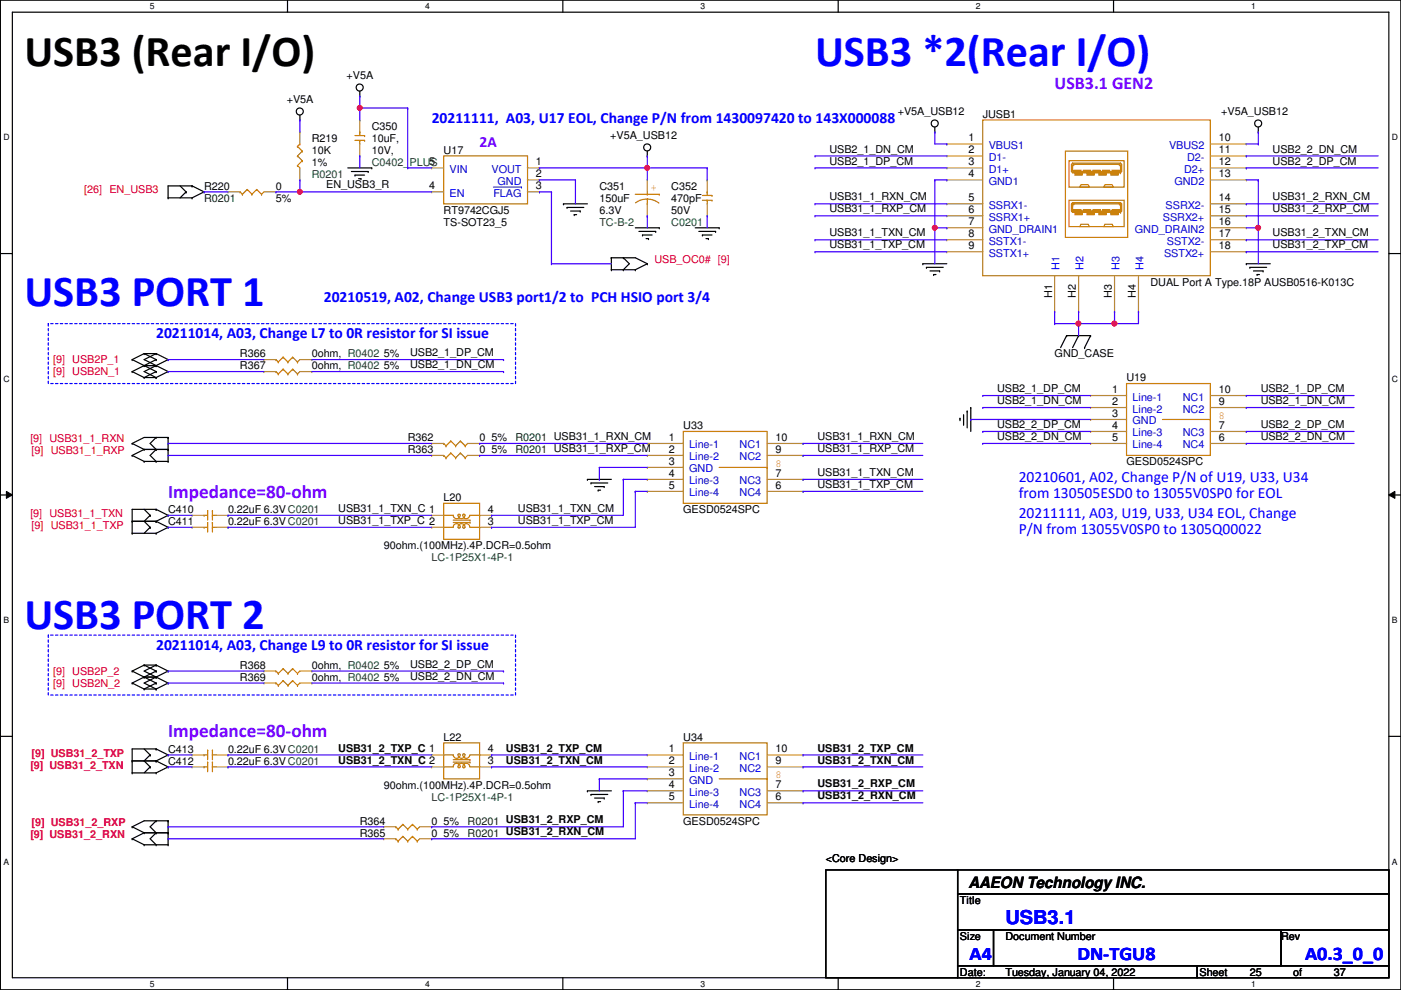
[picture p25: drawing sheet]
<svg xmlns="http://www.w3.org/2000/svg" width="297mm" height="210mm" viewBox="0 0 297 210" stroke-linecap="round" stroke-linejoin="round" font-family="sans-serif">
<defs><g id="words">
<text font-size="9.4" x="5.2" y="14.1">USB3 (Rear I/O)</text>
<g font-size="9.4" fill="#00f">
<text x="172.8" y="14.1">USB3 *2(Rear I/O)</text>
<text x="5.2" y="64.9">USB3 PORT 1</text>
<text x="5.2" y="133.4">USB3 PORT 2</text>
</g>
<g font-size="4.1" fill="#8000ff">
<text x="35.6" y="105.5">Impedance=80-ohm</text>
<text x="35.6" y="156.3">Impedance=80-ohm</text>
</g>
<g font-size="4.1" fill="#00f">
<text x="213.2" y="195.8">USB3.1</text>
<text x="205.6" y="203.5">A4</text>
<text x="228.4" y="203.5">DN-TGU8</text>
<text x="276.7" y="203.5">A0.3_0_0</text>
</g>
<text font-size="3.8" fill="#8000ff" x="223.6" y="18.9">USB3.1 GEN2</text>
<g font-size="3.3" fill="#00f">
<text x="91.5" y="26">20211111, A03, U17 EOL, Change P/N from 1430097420 to 143X000088</text>
<text x="68.7" y="64.1">20210519, A02, Change USB3 port1/2 to PCH HSIO port 3/4</text>
<text x="33.1" y="71.8">20211014, A03, Change L7 to 0R resistor for SI issue</text>
<text x="216" y="102.2">20210601, A02, Change P/N of U19, U33, U34</text>
<text x="216" y="105.5">from 130505ESD0 to 13055V0SP0 for EOL</text>
<text x="216" y="109.9">20211111, A03, U19, U33, U34 EOL, Change</text>
<text x="216" y="113.2">P/N from 13055V0SP0 to 1305Q00022</text>
<text x="33.1" y="137.8">20211014, A03, Change L9 to 0R resistor for SI issue</text>
</g>
<text font-size="3.3" fill="#8000ff" x="101.7" y="31.1">2A</text>
<text font-size="3.3" x="205.3" y="188.3">AAEON Technology INC.</text>
<g font-size="2.3">
<text x="73.5" y="16.8">+V5A</text>
<text x="60.8" y="21.9">+V5A</text>
<text x="78.8" y="27.5">C350</text>
<text x="129.4" y="29.5">+V5A_USB12</text>
<text x="190.3" y="24.5">+V5A_USB12</text>
<text x="205.3" y="30">1</text>
<text x="208.4" y="25">JUSB1</text>
<text x="258.4" y="30">10</text>
<text x="258.9" y="24.5">+V5A_USB12</text>
<text x="66.1" y="30.1">R219</text>
<text x="66.1" y="32.6">10K</text>
<text x="66.1" y="35.1">1%</text>
<text x="78.8" y="30.1">10uF,</text>
<text x="78.8" y="32.6">10V,</text>
<text x="91" y="35.1">5</text>
<text x="94.1" y="32.6">U17</text>
<text x="113.6" y="35.1">1</text>
<text x="175.8" y="34.9">USB2_1_DP_CM</text>
<text x="175.8" y="32.3">USB2_1_DN_CM</text>
<text x="205.3" y="32.5">2</text>
<text x="205.3" y="35.1">3</text>
<text x="258.4" y="32.5">11</text>
<text x="258.4" y="35.1">12</text>
<text x="269.8" y="32.3">USB2_2_DN_CM</text>
<text x="269.8" y="34.9">USB2_2_DP_CM</text>
<text x="43.3" y="40.2">R220</text>
<text x="58.5" y="40.2">0</text>
<text x="69.2" y="40">EN_USB3_R</text>
<text x="91" y="40.1">4</text>
<text x="113.6" y="40.1">3</text>
<text x="113.6" y="37.6">2</text>
<text x="127.1" y="40.2">C351</text>
<text x="142.3" y="40.2">C352</text>
<text x="205.3" y="37.6">4</text>
<text x="258.4" y="37.6">13</text>
<text x="58.5" y="42.8">5%</text>
<text x="94.1" y="45.3">RT9742CGJ5</text>
<text x="94.1" y="47.8">TS-SOT23_5</text>
<text x="127.1" y="42.8">150uF</text>
<text x="127.1" y="45.3">6.3V</text>
<text x="142.3" y="42.8">470pF</text>
<text x="142.3" y="45.3">50V</text>
<text x="175.8" y="42.5">USB31_1_RXN_CM</text>
<text x="175.8" y="45">USB31_1_RXP_CM</text>
<text x="205.3" y="42.7">5</text>
<text x="205.3" y="45.2">6</text>
<text x="205.3" y="47.8">7</text>
<text x="258.4" y="42.7">14</text>
<text x="258.4" y="45.2">15</text>
<text x="258.4" y="47.8">16</text>
<text x="269.8" y="42.5">USB31_2_RXN_CM</text>
<text x="269.8" y="45">USB31_2_RXP_CM</text>
<text x="175.8" y="50.1">USB31_1_TXN_CM</text>
<text x="175.8" y="52.7">USB31_1_TXP_CM</text>
<text x="205.3" y="50.3">8</text>
<text x="205.3" y="52.8">9</text>
<text x="258.4" y="50.3">17</text>
<text x="258.4" y="52.8">18</text>
<text x="269.8" y="50.1">USB31_2_TXN_CM</text>
<text x="269.8" y="52.7">USB31_2_TXP_CM</text>
<text x="223.1" y="63.2" transform="rotate(-90 223.1 63.2)">H1</text>
<text x="228.1" y="63.2" transform="rotate(-90 228.1 63.2)">H2</text>
<text x="235.8" y="63.2" transform="rotate(-90 235.8 63.2)">H3</text>
<text x="240.8" y="63.2" transform="rotate(-90 240.8 63.2)">H4</text>
<text x="243.9" y="60.5">DUAL Port A Type.18P AUSB0516-K013C</text>
<text x="50.9" y="75.8">R366</text>
<text x="66.1" y="75.8">0ohm, R0402</text>
<text x="81.4" y="75.8">5%</text>
<text x="86.9" y="75.5">USB2_1_DP_CM</text>
<text x="223.6" y="75.8">GND_CASE</text>
<text x="50.9" y="78.3">R367</text>
<text x="66.1" y="78.3">0ohm, R0402</text>
<text x="81.4" y="78.3">5%</text>
<text x="86.9" y="78.1">USB2_1_DN_CM</text>
<text x="211.4" y="83.1">USB2_1_DP_CM</text>
<text x="235.8" y="83.3">1</text>
<text x="238.8" y="80.9">U19</text>
<text x="258.4" y="83.3">10</text>
<text x="267.3" y="83.1">USB2_1_DP_CM</text>
<text x="211.4" y="85.7">USB2_1_DN_CM</text>
<text x="235.8" y="85.9">2</text>
<text x="235.8" y="88.4">3</text>
<text x="258.4" y="85.9">9</text>
<text x="267.3" y="85.7">USB2_1_DN_CM</text>
<text x="86.4" y="93.6">R362</text>
<text x="101.7" y="93.6">0</text>
<text x="104.2" y="93.6">5%</text>
<text x="141.8" y="93.5">1</text>
<text x="144.9" y="91">U33</text>
<text x="164.4" y="93.5">10</text>
<text x="173.3" y="95.8">USB31_1_RXP_CM</text>
<text x="173.3" y="93.3">USB31_1_RXN_CM</text>
<text x="211.4" y="93.3">USB2_2_DN_CM</text>
<text x="211.4" y="90.8">USB2_2_DP_CM</text>
<text x="235.8" y="90.9">4</text>
<text x="235.8" y="93.5">5</text>
<text x="258.4" y="90.9">7</text>
<text x="258.4" y="93.5">6</text>
<text x="267.3" y="93.3">USB2_2_DN_CM</text>
<text x="267.3" y="90.8">USB2_2_DP_CM</text>
<text x="86.4" y="96.1">R363</text>
<text x="101.7" y="96.1">0</text>
<text x="104.2" y="96.1">5%</text>
<text x="141.8" y="96">2</text>
<text x="141.8" y="98.6">3</text>
<text x="141.8" y="101.1">4</text>
<text x="164.4" y="96">9</text>
<text x="164.4" y="101.1">7</text>
<text x="173.3" y="100.9">USB31_1_TXN_CM</text>
<text x="238.8" y="98.6">GESD0524SPC</text>
<text x="94.1" y="106.3">L20</text>
<text x="141.8" y="103.6">5</text>
<text x="164.4" y="103.6">6</text>
<text x="173.3" y="103.5">USB31_1_TXP_CM</text>
<text x="35.6" y="111.3">C411</text>
<text x="35.6" y="108.8">C410</text>
<text x="48.3" y="111.3">0.22uF 6.3VC0201</text>
<text x="48.3" y="108.8">0.22uF 6.3VC0201</text>
<text x="71.7" y="108.5">USB31_1_TXN_C 1</text>
<text x="71.7" y="111.1">USB31_1_TXP_C 2</text>
<text x="103.5" y="108.7">4</text>
<text x="103.5" y="111.3">3</text>
<text x="109.8" y="108.5">USB31_1_TXN_CM</text>
<text x="109.8" y="111.1">USB31_1_TXP_CM</text>
<text x="144.9" y="108.8">GESD0524SPC</text>
<text x="81.4" y="116.4">90ohm.(100MHz).4P.DCR=0.5ohm</text>
<text x="50.9" y="141.8">R368</text>
<text x="66.1" y="141.8">0ohm, R0402</text>
<text x="81.4" y="141.8">5%</text>
<text x="86.9" y="141.6">USB2_2_DP_CM</text>
<text x="50.9" y="144.4">R369</text>
<text x="66.1" y="144.4">0ohm, R0402</text>
<text x="81.4" y="144.4">5%</text>
<text x="86.9" y="144.1">USB2_2_DN_CM</text>
<text x="35.6" y="159.6">C413</text>
<text x="48.3" y="159.6">0.22uF 6.3VC0201</text>
<text x="71.7" y="161.9">USB31_2_TXN_C 2</text>
<text x="71.7" y="159.3">USB31_2_TXP_C 1</text>
<text x="94.1" y="157.1">L22</text>
<text x="103.5" y="159.5">4</text>
<text x="107.3" y="161.9">USB31_2_TXN_CM</text>
<text x="107.3" y="159.3">USB31_2_TXP_CM</text>
<text x="141.8" y="159.5">1</text>
<text x="144.9" y="157.1">U34</text>
<text x="164.4" y="159.5">10</text>
<text x="173.3" y="161.9">USB31_2_TXN_CM</text>
<text x="173.3" y="159.3">USB31_2_TXP_CM</text>
<text x="35.6" y="162.1">C412</text>
<text x="48.3" y="162.1">0.22uF 6.3VC0201</text>
<text x="81.4" y="167.2">90ohm.(100MHz).4P.DCR=0.5ohm</text>
<text x="103.5" y="162.1">3</text>
<text x="141.8" y="162.1">2</text>
<text x="141.8" y="164.6">3</text>
<text x="141.8" y="167.1">4</text>
<text x="164.4" y="162.1">9</text>
<text x="164.4" y="167.1">7</text>
<text x="173.3" y="167">USB31_2_RXP_CM</text>
<text x="141.8" y="169.7">5</text>
<text x="164.4" y="169.7">6</text>
<text x="173.3" y="169.5">USB31_2_RXN_CM</text>
<text x="76.3" y="174.8">R364</text>
<text x="76.3" y="177.4">R365</text>
<text x="91.5" y="174.8">0</text>
<text x="91.5" y="177.4">0</text>
<text x="94.1" y="174.8">5%</text>
<text x="94.1" y="177.4">5%</text>
<text x="144.9" y="174.8">GESD0524SPC</text>
<text x="175.1" y="182.7">&lt;Core Design&gt;</text>
<text x="203.5" y="191.6">Title</text>
<text x="203.5" y="199.2">Size</text>
<text x="213.2" y="199.2">Document Number</text>
<text x="271.6" y="199.2">Rev</text>
<text x="203.5" y="206.8">Date:</text>
<text x="213.2" y="206.8">Tuesday, January 04, 2022</text>
<text x="254.3" y="206.8">Sheet</text>
<text x="265" y="206.8">25</text>
<text x="274.1" y="206.8">of</text>
<text x="282.8" y="206.8">37</text>
</g>
<g font-size="2.3" fill="#008000">
<text x="78.8" y="35.1">C0402_PLUS</text>
<text x="66.1" y="37.7">R0201</text>
<text x="127.1" y="47.8">TC-B-2</text>
<text x="142.3" y="47.8">C0201</text>
<text x="91.5" y="119">LC-1P25X1-4P-1</text>
<text x="91.5" y="169.8">LC-1P25X1-4P-1</text>
</g>
<g font-size="2.3" fill="#00c">
<text x="209.6" y="31.6">VBUS1</text>
<text x="209.6" y="34.1">D1-</text>
<text x="247.9" y="31.6">VBUS2</text>
<text x="251.7" y="34.1">D2-</text>
<text x="95.3" y="41.7">EN</text>
<text x="95.3" y="36.7">VIN</text>
<text x="104.2" y="36.7">VOUT</text>
<text x="104.6" y="41.7">FLAG</text>
<text x="105.5" y="39.2">GND</text>
<text x="209.6" y="36.7">D1+</text>
<text x="209.6" y="39.2">GND1</text>
<text x="249" y="39.2">GND2</text>
<text x="251.1" y="36.7">D2+</text>
<text x="209.6" y="44.3">SSRX1-</text>
<text x="209.6" y="46.8">SSRX1+</text>
<text x="246.5" y="46.8">SSRX2+</text>
<text x="247.1" y="44.3">SSRX2-</text>
<text x="209.6" y="49.4">GND_DRAIN1</text>
<text x="209.6" y="51.9">SSTX1-</text>
<text x="240.6" y="49.4">GND_DRAIN2</text>
<text x="247.4" y="51.9">SSTX2-</text>
<text x="209.6" y="54.4">SSTX1+</text>
<text x="224.7" y="57.2" transform="rotate(-90 224.7 57.2)">H1</text>
<text x="229.7" y="57.2" transform="rotate(-90 229.7 57.2)">H2</text>
<text x="237.4" y="57.2" transform="rotate(-90 237.4 57.2)">H3</text>
<text x="242.4" y="57.2" transform="rotate(-90 242.4 57.2)">H4</text>
<text x="246.8" y="54.4">SSTX2+</text>
<text x="240.1" y="84.9">Line-1</text>
<text x="240.1" y="87.5">Line-2</text>
<text x="250.8" y="87.5">NC2</text>
<text x="250.8" y="84.9">NC1</text>
<text x="146.1" y="95.1">Line-1</text>
<text x="156.8" y="95.1">NC1</text>
<text x="240.1" y="90">GND</text>
<text x="240.1" y="92.5">Line-3</text>
<text x="240.1" y="95.1">Line-4</text>
<text x="250.8" y="92.5">NC3</text>
<text x="250.8" y="95.1">NC4</text>
<text x="146.1" y="97.6">Line-2</text>
<text x="146.1" y="100.2">GND</text>
<text x="156.8" y="97.6">NC2</text>
<text x="146.1" y="102.7">Line-3</text>
<text x="146.1" y="105.2">Line-4</text>
<text x="156.8" y="102.7">NC3</text>
<text x="156.8" y="105.2">NC4</text>
<text x="146.1" y="161.1">Line-1</text>
<text x="156.8" y="161.1">NC1</text>
<text x="146.1" y="163.7">Line-2</text>
<text x="146.1" y="166.2">GND</text>
<text x="156.8" y="163.7">NC2</text>
<text x="146.1" y="168.7">Line-3</text>
<text x="146.1" y="171.3">Line-4</text>
<text x="156.8" y="168.7">NC3</text>
<text x="156.8" y="171.3">NC4</text>
</g>
<g font-size="2.3" fill="#f00">
<text x="17.9" y="41">[26] EN_USB3</text>
<text x="138.8" y="55.7">USB_OC0# [9]</text>
<text x="11.3" y="77">[9] USB2P_1</text>
<text x="11.3" y="79.6">[9] USB2N_1</text>
<text x="6.4" y="93.8">[9] USB31_1_RXN</text>
<text x="6.7" y="96.4">[9] USB31_1_RXP</text>
<text x="6.4" y="109.6">[9] USB31_1_TXN</text>
<text x="6.7" y="112.1">[9] USB31_1_TXP</text>
<text x="11.3" y="143.1">[9] USB2P_2</text>
<text x="11.3" y="145.6">[9] USB2N_2</text>
<text x="6.7" y="160.4">[9] USB31_2_TXP</text>
<text x="6.4" y="162.9">[9] USB31_2_TXN</text>
<text x="6.4" y="177.7">[9] USB31_2_RXN</text>
<text x="6.7" y="175.1">[9] USB31_2_RXP</text>
</g>
<g font-size="2.3" fill="#cc8006">
<text x="138" y="40.5">+</text>
<text x="258.4" y="88.8">8</text>
<text x="164.4" y="98.9">8</text>
<text x="164.4" y="165">8</text>
</g>
<g font-size="2.3" fill="#004000">
<text x="43.3" y="42.8">R0201</text>
<text x="109.3" y="93.6">R0201 USB31_1_RXN_CM</text>
<text x="109.3" y="96.1">R0201 USB31_1_RXP_CM</text>
<text x="99.1" y="174.8">R0201 USB31_2_RXP_CM</text>
<text x="99.1" y="177.4">R0201 USB31_2_RXN_CM</text>
</g>
<g font-size="1.8">
<text x="31.8" y="1.9">5</text>
<text x="90.1" y="1.9">4</text>
<text x="148.5" y="1.9">3</text>
<text x="206.9" y="1.9">2</text>
<text x="265.3" y="1.9">1</text>
<text x=".7" y="29.8">D</text>
<text x="295.1" y="29.8">D</text>
<text x=".7" y="80.9">C</text>
<text x="295.1" y="80.9">C</text>
<text x=".7" y="132.1">B</text>
<text x="295.1" y="132.1">B</text>
<text x=".7" y="183.3">A</text>
<text x="295.1" y="183.3">A</text>
<text x="31.8" y="209.2">5</text>
<text x="90.1" y="209.2">4</text>
<text x="148.5" y="209.2">3</text>
<text x="206.9" y="209.2">2</text>
<text x="265.3" y="209.2">1</text>
</g>
</g></defs>
<path d="M.1 0h296.9v209.8h-296.9zM2.6 2.6h291.9v204.7h-291.9z" fill="none" stroke="#000" stroke-width=".25"/>
<g fill="#fff">
<path d="M31.8 .3h1v2h-1z"/>
<path d="M31.8 207.6h1v1.9h-1z"/>
</g>
<path d="M61 0v2.6M61 207.3v2.5" fill="none" stroke="#000" stroke-width=".25"/>
<g fill="#fff">
<path d="M90.1 .3h1v2h-1z"/>
<path d="M90.1 207.6h1v1.9h-1z"/>
</g>
<path d="M119.3 0v2.6M119.3 207.3v2.5" fill="none" stroke="#000" stroke-width=".25"/>
<g fill="#fff">
<path d="M148.5 .3h1v2h-1z"/>
<path d="M148.5 207.6h1v1.9h-1z"/>
</g>
<path d="M177.7 0v2.6M177.7 207.3v2.5" fill="none" stroke="#000" stroke-width=".25"/>
<g fill="#fff">
<path d="M206.9 .3h1v2h-1z"/>
<path d="M206.9 207.6h1v1.9h-1z"/>
</g>
<path d="M236.1 0v2.6M236.1 207.3v2.5" fill="none" stroke="#000" stroke-width=".25"/>
<g fill="#fff">
<path d="M265.3 .3h.9v2h-.9z"/>
<path d="M265.3 207.6h.9v1.9h-.9z"/>
<path d="M.7 28.2h1.3v1.9h-1.3z"/>
<path d="M295.1 28.2h1.3v1.9h-1.3z"/>
<path d="M.7 79.3h1.3v2h-1.3z"/>
<path d="M295.1 79.3h1.3v2h-1.3z"/>
</g>
<path d="M.1 53.8h2.5M294.5 53.8h2.5" fill="none" stroke="#000" stroke-width=".25"/>
<g fill="#fff">
<path d="M.7 130.5h1.2v2h-1.2z"/>
<path d="M295.1 130.5h1.2v2h-1.2z"/>
</g>
<path d="M.1 104.9h2.5M294.5 104.9h2.5" fill="none" stroke="#000" stroke-width=".25"/>
<path d="M1.4 104.2l1.2 .7-1.2 .8zM294.5 104.9l1.2-.7v1.5z" fill="#000"/>
<path d="M1.4 104.2l1.2 .7-1.2 .8zM294.5 104.9l1.2-.7v1.5z" fill="none" stroke="#000" stroke-width=".21"/>
<g fill="#fff">
<path d="M.7 181.7h1.2v2h-1.2z"/>
<path d="M295.1 181.7h1.2v2h-1.2z"/>
</g>
<g fill="none" stroke="#000" stroke-width=".25">
<path d="M76.3 19.3v1.1M38.2 39.4l1.3 1.3M40.7 39.4h.1M40.7 39.4h-5.1v2.6M40.7 39.4l2.6 1.3M63.6 25.4h.1M63.6 24.4v1M73.7 35.6h5.1M74.5 36.4h3.6M75.3 37.1h.1M75.3 37.1h2M76 37.9h.5"/>
<path d="M76.3 20.4h.1M76.5 37.9h.1M78.1 36.4h.1M78.8 35.6h.1M137.2 33.1h.1M137.2 32v1.1M198.2 28h.1M198.2 27v1M266.8 28h.1M266.8 27v1M35.6 42h.1M35.6 42h5.1"/>
<path d="M39.5 40.7h.1M39.5 40.7l-1.3 1.3M40.7 42h.1M43.3 40.7h.1M43.3 40.7l-2.6 1.3M119.5 43.2h.1M119.5 43.2h5M120.2 44h.1M120.2 44h3.6M121 44.7h2M121.7 45.5h.1M121.7 45.5h.6"/>
<path d="M123 44.7h.1M129.6 54.7h.1M129.6 57.2h.1M129.6 54.7h5.1l2.5 1.2M129.6 57.2h5.1M129.6 54.7v2.5M132.2 54.7h.1M132.2 57.2h.1M132.2 54.7l1.2 1.2-1.2 1.3M134.7 57.2h.1M134.7 48.3h5.1M135.5 49.1h3.5"/>
<path d="M136.2 49.8h.1M136.2 49.8h2.1M137 50.6h.5M137.2 55.9h.1M137.2 55.9l-2.5 1.3M137.5 50.6h.1M139 49.1h.1M139.8 48.3h.1M147.4 48.3h5.1M148.2 49.1h3.5M148.9 49.8h.1M148.9 49.8h2.1"/>
<path d="M149.7 50.6h.5M150.2 50.6h.1M151.7 49.1h.1M152.5 48.3h.1M195.7 55.9h.1M195.7 55.9h5M196.4 56.7h.1M196.4 56.7h3.6M197.2 57.4h2M197.9 58.2h.1M197.9 58.2h.6M199.2 57.4h.1"/>
<path d="M264.2 55.9h.1M264.2 55.9h5.1M265 56.7h.1M265 56.7h3.6M265.8 57.4h2M266.5 58.2h.1M266.5 58.2h.5M267.8 57.4h.1M28 76.2h.1M28 78.8h.1M28 76.2l5.1 2.6M28 78.8l2.6 1.3"/>
<path d="M30.6 75h.1M30.6 77.5h.1M30.6 75h2.5M30.6 75l-2.6 1.2M30.6 77.5h2.5M30.6 75l2.5 1.2M33.1 77.5h.1M33.1 75h.1M33.1 76.2h.1M33.1 78.8h.1M33.1 75l2.5 1.2M33.1 75l-2.5 1.2 5 2.6"/>
<path d="M33.1 76.2l-5.1 2.6M33.1 78.8l-2.5 1.3M35.6 76.2h.1M35.6 78.8h.1M35.6 76.2l-5 2.6 2.5 1.3M35.6 78.8l-2.5 1.3M226.1 71.2h.1M226.1 71.2l-1.2 2.5M226.1 71.2h5.1M228.7 71.2h.1M228.7 71.2l-1.3 2.5M230 73.7h.1"/>
<path d="M231.2 71.2h.1M231.2 71.2l-1.2 2.5M28 96.6h.1M28 94h.1M28 96.6l2.6 1.2M28 94l2.6 1.3M30.6 97.8h.1M30.6 95.3h.1M30.6 80.1h.1M30.6 95.3l-2.6 1.3M30.6 95.3h5M30.6 97.8h5"/>
<path d="M30.6 80.1h2.5M33.1 95.3h.1M33.1 97.8h.1M33.1 92.8h.1M33.1 80.1h.1M33.1 95.3l-1.3 1.3 1.3 1.2M33.1 92.8l-1.3 1.2 1.3 1.3M35.6 95.3h.1M35.6 97.8h.1M35.6 92.8h.1M35.6 92.8v5M35.6 92.8h-5l-2.6 1.2"/>
<path d="M203.5 88.7h.1M203.5 88.7v.5M204.3 90h.1M204.3 87.9v2.1M205.1 87.2h.1M205.1 87.2v3.5M205.8 86.4h.1M205.8 86.4v5.1M28 113.1h.1M28 110.5h.1M28 110.5h5.1M28 113.1h5.1"/>
<path d="M30.6 108l1.2 1.3M31.8 111.8h.1M31.8 109.3h.1M31.8 111.8l-1.2 1.3M31.8 109.3l-1.2 1.2 1.2 1.3M33.1 110.5h.1M33.1 113.1h.1M33.1 108h.1M33.1 108h-5.1v5.1M33.1 110.5l2.5 1.3M33.1 108l2.5 1.3M35.6 111.8h.1"/>
<path d="M35.6 109.3h.1M35.6 111.8l-2.5 1.3M35.6 109.3l-2.5 1.2M124.5 101.6h.1M124.5 101.6h5.1M125.3 102.4h.1M125.3 102.4h3.6M126.1 103.2h2M126.8 103.9h.1M126.8 103.9h.5M128.1 103.2h.1M.1 156.1h2.5"/>
<path d="M28 144.8h.1M28 142.3h.1M28 144.8l2.6 1.3M28 142.3l5.1 2.5M30.6 143.6h.1M30.6 146.1h.1M30.6 141h.1M30.6 143.6h2.5M30.6 146.1h2.5M30.6 141h2.5M30.6 141l-2.6 1.3M30.6 141l2.5 1.3"/>
<path d="M30.6 158.8l1.2 1.3M33.1 146.1h.1M33.1 143.6h.1M33.1 144.8h.1M33.1 141h.1M33.1 142.3h.1M33.1 158.8h.1M33.1 142.3l-5.1 2.5M33.1 141l-2.5 1.3 5 2.5M33.1 144.8l-2.5 1.3M33.1 141l2.5 1.3M33.1 158.8h-5.1v5.1"/>
<path d="M33.1 158.8l2.5 1.3M35.6 144.8h.1M35.6 142.3h.1M35.6 144.8l-2.5 1.3M35.6 142.3l-5 2.5 2.5 1.3M294.5 156.1h2.5M28 161.3h.1M28 163.9h.1M28 175.3h.1M28 177.8h.1M28 161.3h5.1M28 163.9h5.1"/>
<path d="M28 175.3l2.6 1.3M28 177.8l2.6 1.3M30.6 176.6h.1M30.6 179.1h.1M30.6 176.6h5M30.6 176.6l-2.6 1.2M30.6 179.1h5M31.8 160.1h.1M31.8 162.6h.1M31.8 160.1l-1.2 1.2 1.2 1.3M31.8 162.6l-1.2 1.3M33.1 161.3h.1"/>
<path d="M33.1 163.9h.1M33.1 174h.1M33.1 176.6h.1M33.1 179.1h.1M33.1 161.3l2.5 1.3M33.1 174l-1.3 1.3 1.3 1.3M33.1 176.6l-1.3 1.2 1.3 1.3M35.6 160.1h.1M35.6 162.6h.1M35.6 174h.1M35.6 176.6h.1M35.6 179.1h.1"/>
<path d="M35.6 174v5.1M35.6 160.1l-2.5 1.2M35.6 162.6l-2.5 1.3M35.6 174h-5l-2.6 1.3M124.5 167.7h.1M124.5 167.7h5.1M125.3 168.4h.1M125.3 168.4h3.6M126.1 169.2h2M126.8 170h.1M126.8 170h.5M128.1 169.2h.1"/>
<path d="M175.1 184.4h27.9v22.9h-27.9zM203 184.4h91.5v5.1h-91.5zM203 189.5h91.5v7.6h-91.5zM203 197.1h7.6v7.7h-7.6zM210.6 197.1h61v7.7h-61zM271.6 197.1h22.9v7.7h-22.9zM203 204.8h50.8v2.5h-50.8zM253.8 204.8h40.7v2.5h-40.7z"/>
<circle cx="76.3" cy="18.6" r=".75"/>
<circle cx="63.6" cy="23.6" r=".75"/>
<circle cx="137.2" cy="31.3" r=".75"/>
<circle cx="198.2" cy="26.2" r=".75"/>
<circle cx="266.8" cy="26.2" r=".75"/>
</g>
<path d="M10.2 68.6h99.1v12.7h-99.1zM10.2 134.7h99.1v12.7h-99.1z" fill="none" stroke="#00f" stroke-width=".25" stroke-dasharray=".5 .5"/>
<g fill="none" stroke="#cc8006" stroke-width=".25">
<path d="M63.1 31h.1M63.1 35.1h.1M63.1 33.1h.1M63.1 31l1 1M63.1 35.1l.5 .5M63.1 33.1l1 1M63.6 30.5h.1M63.6 30.5l-.5 .5M64.1 34.1h.1M64.1 32h.1M64.1 34.1l-1 1M64.1 32l-1 1.1"/>
<path d="M75.3 28.7h2M75.3 29.8h2M76.3 28h.1M76.3 29.8h.1M76.3 28v.7M76.3 29.8v.7M77.3 28.7h.1M77.3 29.8h.1M94.1 33.1h17.7v10.1h-17.7zM134.7 41.2h5.1M137.2 43.2h.1M137.2 41.2h.1"/>
<path d="M137.2 42.2l-1.5 .3-1 .5M137.2 42.2l1.1 .1 1.4 .8M137.2 40.7v.5M137.2 42.2v1M139.8 41.2h.1M148.9 41.4h2.1M148.9 42.5h2.1M149.9 40.7h.1M149.9 42.5h.1M149.9 40.7v.7M149.9 42.5v.7M151 41.4h.1"/>
<path d="M151 42.5h.1M58.5 76.2h.1M58.5 76.2l.5 .6M59 76.8h.1M60 75.7h.1M60 75.7l-1 1.1M60 75.7l1 1.1M61 76.8h.1M62.1 75.7h.1M62.1 75.7l1 1.1M62.1 75.7l-1.1 1.1M63.1 76.8h.1"/>
<path d="M63.6 76.2l-.5 .6M94.1 94h.1M94.1 94l.5 .5M94.6 94.5h.1M95.6 93.5h.1M95.6 93.5l-1 1M95.6 93.5l1 1M96.6 94.5h.1M97.6 93.5h.1M97.6 93.5l1 1M97.6 93.5l-1 1M98.6 94.5h.1"/>
<path d="M99.1 94l-.5 .5M144.9 91.5h17.7v15.2h-17.7zM152.5 99.1h10.1M162.6 99.1h.1M238.8 81.3h17.8v15.3h-17.8zM246.5 88.9h10.1M256.6 88.9h.1M43.3 111.8h.1M43.3 109.3h.1M43.3 109.3h.7M43.3 111.8h.7M44 110.8h.1"/>
<path d="M44 108.2h.1M44 108.2v2.1M44 110.8v2M45 110.8h.1M45 111.8h.1M45 108.2h.1M45 109.3h.1M45 108.2v2.1M45 110.8v2M45 109.3h.8M45 111.8h.8M94.1 106.7h7.6v7.6h-7.6z"/>
<path d="M94.1 109.3h.1M94.1 111.8h.1M94.1 109.3h2a.72 .72 0 0 0 .8 .7 .72 .72 0 0 0 .6-.9h-.3a.7 .7 0 0 0 .6 .9 .7 .7 0 0 0 .7-.9h-.3a.73 .73 0 0 0 .6 .9 .73 .73 0 0 0 .8-.7M94.1 111.8h2a.74 .74 0 0 1 .7-.8 .74 .74 0 0 1 .8 .8M96.1 110.8h3.5M96.1 110.3h3.5M97.6 111.8l-.3 .2-.1-.1a.73 .73 0 0 1 .6-.9 .73 .73 0 0 1 .8 .8M98.6 111.8l-.3 .2-.1-.1a.73 .73 0 0 1 .6-.9 .73 .73 0 0 1 .8 .8M99.6 110.8h.1M99.6 110.3h.1M99.6 109.3h2.1M99.6 111.8h2.1"/>
<path d="M101.7 111.8h.1M101.7 109.3h.1M44 159h.1M44 159v2.1M45 159h.1M45 159v2.1M58.5 142.3h.1M58.5 144.8h.1M58.5 142.3l.5 .5M58.5 144.8l.5 .5M59 142.8h.1M59 145.3h.1"/>
<path d="M60 141.8h.1M60 144.3h.1M60 141.8l-1 1M60 141.8l1 1M60 144.3l-1 1M60 144.3l1 1M61 142.8h.1M61 145.3h.1M62.1 141.8h.1M62.1 144.3h.1M62.1 141.8l1 1M62.1 141.8l-1.1 1"/>
<path d="M62.1 144.3l1 1M62.1 144.3l-1.1 1M63.1 142.8h.1M63.1 145.3h.1M63.6 142.3l-.5 .5M63.6 144.8l-.5 .5M94.1 157.5h7.6v7.6h-7.6zM144.9 157.5h17.7v15.3h-17.7zM43.3 162.6h.1M43.3 160.1h.1M43.3 160.1h.7M43.3 162.6h.7"/>
<path d="M44 161.6h.1M44 161.6v2M45 161.6h.1M45 162.6h.1M45 160.1h.1M45 160.1h.8M45 162.6h.8M45 161.6v2M83.9 175.3h.1M83.9 175.3l.5 .5M84.4 175.8h.1M85.4 174.8h.1"/>
<path d="M85.4 174.8l-1 1M85.4 174.8l1 1M86.4 175.8h.1M87.5 174.8h.1M87.5 174.8l1 1M87.5 174.8l-1.1 1M88.5 175.8h.1M89 175.3l-.5 .5M94.1 160.1h.1M94.1 162.6h.1M94.1 162.6h2a.74 .74 0 0 1 .7-.8 .74 .74 0 0 1 .8 .8M94.1 160.1h2a.74 .74 0 0 0 .7 .7 .74 .74 0 0 0 .8-.7"/>
<path d="M96.1 161.6h3.5M96.1 161.1h3.5M97.6 162.6l-.3 .2-.1-.1a.73 .73 0 0 1 .6-.9 .73 .73 0 0 1 .8 .8M97.6 160l-.1-.1h-.3a.73 .73 0 0 0 .6 .9 .73 .73 0 0 0 .8-.7M98.6 162.6l-.3 .2-.1-.1a.73 .73 0 0 1 .6-.9 .73 .73 0 0 1 .8 .8M98.6 160l-.1-.1h-.3a.73 .73 0 0 0 .6 .9 .73 .73 0 0 0 .8-.7M99.6 161.6h.1M99.6 161.1h.1M99.6 160.1h2.1M99.6 162.6h2.1M101.7 162.6h.1M101.7 160.1h.1"/>
<path d="M152.5 165.1h10.1M162.6 165.1h.1"/>
</g>
<g fill="none" stroke="#a84" stroke-width=".25">
<path d="M63.6 38.1h.1M63.6 28h.1M63.6 28v2.5M63.6 35.6v2.5M76.3 33.1h.1M76.3 25.4h.1M76.3 25.4v2.6M76.3 30.5v2.6M91.5 35.6h.1M91.5 35.6h2.6M111.8 35.6h2.6M111.8 38.1h2.6"/>
<path d="M114.4 38.1h.1M114.4 35.6h.1M137.2 38.1h.1M137.2 38.1v2.6M149.9 38.1h.1M149.9 38.1v2.6M91.5 40.7h.1M91.5 40.7h2.6M111.8 40.7h2.6M114.4 40.7h.1M137.2 45.8h.1M137.2 43.2v2.6"/>
<path d="M149.9 45.8h.1M149.9 43.2v2.6M56 76.2h.1M56 76.2h2.5M63.6 76.2h2.5M66.1 76.2h.1M91.5 94h.1M91.5 94h2.6M99.1 94h2.6M101.7 94h.1M137.2 94h.1M137.2 96.6h.1"/>
<path d="M137.2 99.1h.1M137.2 94h7.7M137.2 96.6h7.7M137.2 99.1h7.7M162.6 94h7.7M162.6 96.6h7.7M170.3 96.6h.1M170.3 94h.1M231.2 83.9h.1M231.2 86.4h.1M231.2 88.9h.1M231.2 91.5h.1"/>
<path d="M231.2 94h.1M231.2 94h7.6M231.2 83.9h7.6M231.2 86.4h7.6M231.2 88.9h7.6M231.2 91.5h7.6M256.6 94h7.6M256.6 83.9h7.6M256.6 86.4h7.6M256.6 91.5h7.6M264.2 86.4h.1M264.2 91.5h.1"/>
<path d="M264.2 94h.1M264.2 83.9h.1M40.7 111.8h.1M40.7 109.3h.1M40.7 111.8h2.6M40.7 109.3h2.6M45.8 111.8h2.5M45.8 109.3h2.5M48.3 111.8h.1M48.3 109.3h.1M91.5 111.8h.1M91.5 109.3h.1"/>
<path d="M91.5 111.8h2.6M91.5 109.3h2.6M101.7 111.8h2.5M101.7 109.3h2.5M104.2 109.3h.1M104.2 111.8h.1M137.2 101.6h.1M137.2 104.2h.1M137.2 101.6h7.7M137.2 104.2h7.7M162.6 101.6h7.7M162.6 104.2h7.7"/>
<path d="M170.3 101.6h.1M170.3 104.2h.1M56 142.3h.1M56 144.8h.1M56 142.3h2.5M56 144.8h2.5M63.6 142.3h2.5M63.6 144.8h2.5M66.1 142.3h.1M66.1 144.8h.1M40.7 162.6h.1M40.7 160.1h.1"/>
<path d="M40.7 162.6h2.6M40.7 160.1h2.6M45.8 162.6h2.5M45.8 160.1h2.5M48.3 162.6h.1M48.3 160.1h.1M81.4 175.3h.1M81.4 175.3h2.5M89 175.3h2.5M91.5 162.6h.1M91.5 160.1h.1M91.5 175.3h.1"/>
<path d="M91.5 162.6h2.6M91.5 160.1h2.6M101.7 162.6h2.5M101.7 160.1h2.5M104.2 160.1h.1M104.2 162.6h.1M137.2 160.1h.1M137.2 162.6h.1M137.2 165.1h.1M137.2 167.7h.1M137.2 170.2h.1M137.2 162.6h7.7"/>
<path d="M137.2 160.1h7.7M137.2 165.1h7.7M137.2 167.7h7.7M137.2 170.2h7.7M162.6 162.6h7.7M162.6 160.1h7.7M162.6 167.7h7.7M162.6 170.2h7.7M170.3 162.6h.1M170.3 167.7h.1M170.3 170.2h.1M170.3 160.1h.1"/>
</g>
<path d="M104.6 39.7h6M110.6 39.7h.1" fill="none" stroke="#00c" stroke-width=".21"/>
<path d="M230.5 36.6h1.5v.5h-1.5z" fill-rule="evenodd" fill="#cc8006"/>
<path d="M230.5 36.6h1.5v.5h-1.5z" fill="none" stroke="#cc8006" stroke-width=".25"/>
<path d="M233 36.6h1.5v.5h-1.5z" fill-rule="evenodd" fill="#cc8006"/>
<path d="M233 36.6h1.5v.5h-1.5z" fill="none" stroke="#cc8006" stroke-width=".25"/>
<path d="M235.5 36.6h1.6v.5h-1.6z" fill-rule="evenodd" fill="#cc8006"/>
<g fill="none" stroke="#cc8006" stroke-width=".25">
<path d="M227.7 36.4h.1M227.7 36.4h1.5M227.7 36.4l-.3 .2h10.2M229.2 36.4h.1M229.2 36.4l.2 .2M229.4 36.6h.1M229.7 36.4h.1M229.7 36.4h1.5M229.7 36.4l-.3 .2M231.2 36.4h.1M231.2 36.4l.3 .2M231.5 36.6h.1"/>
<path d="M231.7 36.4h.1M231.7 36.4h1.6M231.7 36.4l-.2 .2M233.3 36.4h.1M233.3 36.4l.2 .2M233.5 36.6h.1M233.8 36.4h.1M233.8 36.4h1.5M233.8 36.4l-.3 .2M235.3 36.4h.1M235.3 36.4l.2 .2M235.5 36.6h1.6v.5h-1.6z"/>
<path d="M235.5 36.6h.1M235.8 36.4h.1M235.8 36.4h1.5M235.8 36.4l-.3 .2M237.3 36.4h.1M237.3 36.4l.3 .2M237.6 36.6h.1"/>
</g>
<path d="M227.9 36.6h1.5v.5h-1.5z" fill-rule="evenodd" fill="#cc8006"/>
<path d="M227.9 36.6h1.5v.5h-1.5z" fill="none" stroke="#cc8006" stroke-width=".25"/>
<path d="M227.7 36.1h1.5v.3h-1.5z" fill-rule="evenodd" fill="#cc8006"/>
<path d="M227.7 36.1h1.5v.3h-1.5z" fill="none" stroke="#cc8006" stroke-width=".25"/>
<path d="M229.7 36.1h1.5v.3h-1.5z" fill-rule="evenodd" fill="#cc8006"/>
<path d="M229.7 36.1h1.5v.3h-1.5z" fill="none" stroke="#cc8006" stroke-width=".25"/>
<path d="M231.7 36.1h1.6v.3h-1.6z" fill-rule="evenodd" fill="#cc8006"/>
<path d="M231.7 36.1h1.6v.3h-1.6z" fill="none" stroke="#cc8006" stroke-width=".25"/>
<path d="M233.8 36.1h1.5v.3h-1.5z" fill-rule="evenodd" fill="#cc8006"/>
<path d="M233.8 36.1h1.5v.3h-1.5z" fill="none" stroke="#cc8006" stroke-width=".25"/>
<path d="M235.8 36.1h1.5v.3h-1.5z" fill-rule="evenodd" fill="#cc8006"/>
<g fill="none" stroke="#cc8006" stroke-width=".25">
<path d="M227.2 34.8l.2-.2h10.2l.2 .2v1.6l-.2 .2h-10.2l-.2-.2zM227.4 36.1h.1M227.4 35.1h.1M227.4 34.6h.1M227.4 36.1l.3 .3h9.6M227.4 35.1v1M227.4 34.6l.3 .2M227.7 34.8h.1M227.7 34.8l-.3 .3M227.7 34.8h9.6M235.8 36.1h1.5v.3h-1.5zM237.3 34.8h.1"/>
<path d="M237.3 36.4h.1M237.3 34.8l.3 .3M237.6 35.1h.1M237.6 36.1h.1M237.6 34.6h.1M237.6 35.1v1M237.6 36.1l-.3 .3M237.6 34.6l-.3 .2M227.4 45h2M227.7 44.7h.1M227.7 44.7h1.5M229.4 45h.1"/>
<path d="M235.5 45h2.1M235.8 44.7h.1M235.8 44.7h1.5M237.6 45h.1"/>
</g>
<path d="M233 45h1.5v.5h-1.5z" fill-rule="evenodd" fill="#cc8006"/>
<path d="M227.7 44.7h.1M227.7 44.7l-.3 .3M233 45h1.5v.5h-1.5z" fill="none" stroke="#cc8006" stroke-width=".25"/>
<path d="M227.7 44.5h1.5v.2h-1.5z" fill-rule="evenodd" fill="#cc8006"/>
<path d="M227.7 44.5h1.5v.2h-1.5zM231.7 44.7h.1M231.7 44.7l-.2 .3M237.6 43h.1M237.6 43l-.3 .2" fill="none" stroke="#cc8006" stroke-width=".25"/>
<path d="M227.9 45h1.5v.5h-1.5z" fill-rule="evenodd" fill="#cc8006"/>
<path d="M227.7 43.2h9.6M227.9 45h1.5v.5h-1.5zM229.7 44.7h.1M229.7 44.7l-.3 .3h2.1M231.5 45h.1M233.8 44.7h.1M233.8 44.7l-.3 .3h2M235.5 45h.1M237.3 43.2h.1M237.3 44.7h.1M237.3 44.7l.3 .3" fill="none" stroke="#cc8006" stroke-width=".25"/>
<path d="M235.5 45h1.6v.5h-1.6z" fill-rule="evenodd" fill="#cc8006"/>
<path d="M227.4 44.5h.1M227.4 44.5l.3 .2M229.7 44.7h.1M229.7 44.7h1.5M231.2 44.7h.1M231.2 44.7l.3 .3h2M231.7 44.7h.1M231.7 44.7h1.6M233.5 45h.1M233.8 44.7h.1M233.8 44.7h1.5M235.5 45h1.6v.5h-1.6z" fill="none" stroke="#cc8006" stroke-width=".25"/>
<path d="M231.7 44.5h1.6v.2h-1.6z" fill-rule="evenodd" fill="#cc8006"/>
<path d="M229.2 44.7h.1M229.2 44.7l.2 .3M231.7 44.5h1.6v.2h-1.6zM237.3 43.2l.3 .3M237.6 44.5h.1M237.6 43.5h.1M237.6 43.5v1" fill="none" stroke="#cc8006" stroke-width=".25"/>
<path d="M230.5 45h1.5v.5h-1.5z" fill-rule="evenodd" fill="#cc8006"/>
<path d="M227.2 43.2l.2-.2h10.2l.2 .2v1.5l-.2 .3h-10.2l-.2-.3zM227.4 43.5h.1M227.4 43.5v1M227.7 43.2h.1M227.7 43.2l-.3 .3M230.5 45h1.5v.5h-1.5z" fill="none" stroke="#cc8006" stroke-width=".25"/>
<path d="M233.8 44.5h1.5v.2h-1.5z" fill-rule="evenodd" fill="#cc8006"/>
<path d="M233.8 44.5h1.5v.2h-1.5z" fill="none" stroke="#cc8006" stroke-width=".25"/>
<path d="M229.7 44.5h1.5v.2h-1.5z" fill-rule="evenodd" fill="#cc8006"/>
<path d="M229.7 44.5h1.5v.2h-1.5z" fill="none" stroke="#cc8006" stroke-width=".25"/>
<path d="M235.8 44.5h1.5v.2h-1.5z" fill-rule="evenodd" fill="#cc8006"/>
<g fill="none" stroke="#cc8006" stroke-width=".25">
<path d="M208.4 25.4h48.2v33.1h-48.2zM225.9 32h13.2v18.3h-13.2zM226.6 34.1h11.7v5.6h-11.7zM229.2 39.2h1.5l.3 .5h-2.1zM234.3 39.2h1.5l.2 .5h-2zM50.9 40.7h.1M50.9 40.7l.5 .5M51.4 41.2h.1M52.4 40.2h.1M52.4 40.2l-1 1M52.4 40.2l1 1M53.4 41.2h.1"/>
<path d="M54.4 40.2h.1M54.4 40.2l1.1 1M54.4 40.2l-1 1M55.5 41.2h.1M56 40.7l-.5 .5M226.6 42.5h11.7v5.5h-11.7zM227.4 43h.1M227.4 43l.3 .2M227.7 44.7h9.6M229.2 47.5h1.5l.3 .5h-2.1zM233.3 44.7h.1M233.3 44.7l.2 .3"/>
<path d="M234.3 47.5h1.5l.2 .5h-2zM235.3 44.7h.1M235.3 44.7l.2 .3 .3-.3M235.8 44.5h1.5v.2h-1.5zM235.8 44.7h.1M237.3 44.7h.1M237.6 44.5l-.3 .2M58.5 78.8h.1M58.5 78.8l.5 .5M59 79.3h.1M60 78.3h.1M60 78.3l-1 1"/>
<path d="M60 78.3l1 1M61 79.3h.1M62.1 78.3h.1M62.1 78.3l1 1M62.1 78.3l-1.1 1M63.1 79.3h.1M63.6 78.8l-.5 .5M94.1 96.6h.1M94.1 96.6l.5 .5M94.6 97.1h.1M95.6 96.1h.1M95.6 96.1l-1 1"/>
<path d="M95.6 96.1l1 1M96.6 97.1h.1M97.6 96.1h.1M97.6 96.1l1 1M97.6 96.1l-1 1M98.6 97.1h.1M99.1 96.6l-.5 .5M83.9 177.8h.1M83.9 177.8l.5 .6M84.4 178.4h.1M85.4 177.3h.1M85.4 177.3l-1 1.1"/>
<path d="M85.4 177.3l1 1.1M86.4 178.4h.1M87.5 177.3h.1M87.5 177.3l1 1.1M87.5 177.3l-1.1 1.1M88.5 178.4h.1M89 177.8l-.5 .6"/>
</g>
<g fill="none" stroke="#a84" stroke-width=".25">
<path d="M200.7 30.5h.1M200.7 33.1h.1M200.7 35.6h.1M200.7 38.1h.1M200.7 30.5h7.7M200.7 33.1h7.7M200.7 35.6h7.7M200.7 38.1h7.7M256.6 30.5h7.6M256.6 33.1h7.6M256.6 35.6h7.6M256.6 38.1h7.6"/>
<path d="M264.2 30.5h.1M264.2 33.1h.1M264.2 35.6h.1M264.2 38.1h.1M48.3 40.7h.1M48.3 40.7h2.6M56 40.7h2.5M58.5 40.7h.1M200.7 43.2h.1M200.7 45.8h.1M200.7 48.3h.1M200.7 50.8h.1"/>
<path d="M200.7 53.4h.1M200.7 43.2h7.7M200.7 45.8h7.7M200.7 48.3h7.7M200.7 50.8h7.7M200.7 53.4h7.7M223.6 58.5v7.6M228.7 58.5v7.6M236.3 58.5v7.6M241.4 58.5v7.6M256.6 43.2h7.6M256.6 45.8h7.6"/>
<path d="M256.6 48.3h7.6M256.6 50.8h7.6M256.6 53.4h7.6M264.2 43.2h.1M264.2 45.8h.1M264.2 48.3h.1M264.2 50.8h.1M264.2 53.4h.1M56 78.8h.1M56 78.8h2.5M63.6 78.8h2.5M66.1 78.8h.1"/>
<path d="M223.6 66.1h.1M228.7 66.1h.1M236.3 66.1h.1M241.4 66.1h.1M91.5 96.6h.1M91.5 96.6h2.6M99.1 96.6h2.6M101.7 96.6h.1M81.4 177.8h.1M81.4 177.8h2.5M89 177.8h2.5M91.5 177.8h.1"/>
</g>
<path d="M198.2 48.3h.1M198.2 48.3h2.5M198.2 48.3v7.6M200.7 48.3h.1" fill="none" stroke="#4200ff" stroke-width=".25"/>
<circle cx="198.2" cy="48.3" r=".49" fill="#f00"/>
<circle cx="198.2" cy="48.3" r=".49" fill="none" stroke="#f00" stroke-width=".25"/>
<path d="M198.2 38.1h.1M198.2 38.1h2.5M198.2 38.1v10.2M200.7 38.1h.1M264.2 48.3h2.6M266.8 48.3h.1M266.8 48.3v7.6" fill="none" stroke="#4200ff" stroke-width=".25"/>
<circle cx="266.8" cy="48.3" r=".49" fill="#f00"/>
<circle cx="266.8" cy="48.3" r=".49" fill="none" stroke="#f00" stroke-width=".25"/>
<path d="M172.8 35.6h.1M172.8 33.1h.1M172.8 35.6h27.9M172.8 33.1h27.9M264.2 30.5h2.6M264.2 38.1h2.6M266.8 30.5h.1M266.8 38.1h.1M266.8 38.1v10.2M236.3 68.6h.1M241.4 66.1h.1M241.4 66.1v2.5h-5.1" fill="none" stroke="#4200ff" stroke-width=".25"/>
<circle cx="236.3" cy="68.6" r=".49" fill="#f00"/>
<circle cx="236.3" cy="68.6" r=".49" fill="none" stroke="#f00" stroke-width=".25"/>
<path d="M223.6 66.1h.1M223.6 68.6h.1M223.6 66.1v2.5M228.7 66.1h.1M228.7 66.1v2.5h-5.1" fill="none" stroke="#4200ff" stroke-width=".25"/>
<circle cx="228.7" cy="68.6" r=".49" fill="#f00"/>
<circle cx="228.7" cy="68.6" r=".49" fill="none" stroke="#f00" stroke-width=".25"/>
<g fill="none" stroke="#4200ff" stroke-width=".25">
<path d="M198.2 28h.1M198.2 28v2.5h2.5M200.7 30.5h.1M264.2 33.1h.1M264.2 35.6h.1M264.2 33.1h28M264.2 35.6h28M266.8 28h.1M266.8 28v2.5M63.6 40.7h.1M63.6 40.7h27.9M228.7 68.6h.1"/>
<path d="M228.7 68.6v2.6M236.3 66.1h.1M236.3 66.1v2.5h-7.6"/>
</g>
<circle cx="63.6" cy="40.7" r=".49" fill="#f00"/>
<circle cx="63.6" cy="40.7" r=".49" fill="none" stroke="#f00" stroke-width=".25"/>
<g fill="none" stroke="#4200ff" stroke-width=".25">
<path d="M63.6 38.1h.1M63.6 25.4h.1M63.6 38.1v2.6h-5.1M63.6 25.4v2.6M76.3 20.4h.1M76.3 33.1h.1M76.3 22.9h.1M76.3 20.4v5M76.3 33.1v2.5M76.3 22.9h10.1M86.4 22.9h.1M86.4 35.6h.1"/>
<path d="M86.4 35.6h5.1M86.4 22.9v12.7M114.4 38.1h.1M114.4 38.1h7.6M137.2 35.6h.1M137.2 33.1h.1M137.2 33.1v5M137.2 35.6h12.7M149.9 35.6h.1M149.9 35.6v2.5M43.3 40.7h.1M43.3 40.7h5"/>
<path d="M58.5 40.7h.1M114.4 40.7h.1M114.4 40.7h2.5M137.2 45.8h.1M137.2 45.8v2.5M149.9 45.8h.1M149.9 45.8v2.5"/>
</g>
<circle cx="76.3" cy="22.9" r=".49" fill="#f00"/>
<circle cx="76.3" cy="22.9" r=".49" fill="none" stroke="#f00" stroke-width=".25"/>
<g fill="none" stroke="#4200ff" stroke-width=".25">
<path d="M114.4 35.6h.1M114.4 35.6h22.8M122 38.1h.1M122 38.1v5.1M116.9 55.9h.1M116.9 40.7h.1M116.9 55.9h12.7M116.9 40.7v15.2M35.6 78.8h.1M35.6 76.2h.1M35.6 78.8h20.4M35.6 76.2h20.4"/>
<path d="M35.6 144.8h.1M35.6 142.3h.1M35.6 144.8h20.4M35.6 142.3h20.4"/>
</g>
<circle cx="137.2" cy="35.6" r=".49" fill="#f00"/>
<circle cx="137.2" cy="35.6" r=".49" fill="none" stroke="#f00" stroke-width=".25"/>
<g fill="none" stroke="#4200ff" stroke-width=".25">
<path d="M172.8 50.8h.1M172.8 53.4h.1M172.8 43.2h.1M172.8 45.8h.1M172.8 50.8h27.9M172.8 53.4h27.9M172.8 43.2h27.9M172.8 45.8h27.9M264.2 50.8h.1M264.2 53.4h.1M264.2 43.2h.1M264.2 45.8h.1"/>
<path d="M264.2 50.8h28M264.2 53.4h28M264.2 43.2h28M264.2 45.8h28M66.1 76.2h40.7M66.1 78.8h40.7M106.8 76.2h.1M106.8 78.8h.1M35.6 96.6h.1M35.6 94h.1M35.6 96.6h55.9M35.6 94h55.9"/>
<path d="M101.7 94h.1M101.7 96.6h.1M101.7 96.6h35.5M101.7 94h35.5M127.1 99.1h.1M127.1 99.1v2.5M127.1 99.1h10.1M170.3 96.6h.1M170.3 94h.1M170.3 96.6h25.4M170.3 94h25.4M205.8 88.9h.1"/>
<path d="M205.8 88.9h25.4M208.4 86.4h.1M208.4 83.9h.1M208.4 94h.1M208.4 91.5h.1M208.4 94h22.8M208.4 86.4h22.8M208.4 83.9h22.8M208.4 91.5h22.8M264.2 86.4h.1M264.2 83.9h.1M264.2 94h.1"/>
<path d="M264.2 91.5h.1M264.2 94h22.9M264.2 86.4h22.9M264.2 83.9h22.9M264.2 91.5h22.9M35.6 109.3h.1M35.6 111.8h.1M35.6 109.3h5.1M35.6 111.8h5.1M48.3 109.3h.1M48.3 111.8h.1M48.3 109.3h43.2"/>
<path d="M48.3 111.8h43.2M104.2 109.3h.1M104.2 111.8h.1M127.1 101.6h.1M132.2 101.6h.1M132.2 101.6v7.7h-28M132.2 101.6h5M134.7 104.2h.1M134.7 104.2v7.6h-30.5M134.7 104.2h2.5M170.3 101.6h.1M170.3 104.2h.1"/>
<path d="M170.3 101.6h25.4M170.3 104.2h25.4M66.1 144.8h40.7M66.1 142.3h40.7M106.8 144.8h.1M106.8 142.3h.1M35.6 177.8h.1M35.6 175.3h.1M35.6 160.1h.1M35.6 162.6h.1M35.6 177.8h45.8M35.6 175.3h45.8"/>
<path d="M35.6 160.1h5.1M35.6 162.6h5.1M48.3 162.6h.1M48.3 160.1h.1M48.3 160.1h43.2M48.3 162.6h43.2M91.5 175.3h.1M91.5 177.8h.1M104.2 162.6h.1M104.2 160.1h.1M104.2 160.1h33M104.2 162.6h33"/>
<path d="M127.1 165.1h.1M127.1 165.1h10.1M127.1 165.1v2.6M132.2 167.7h.1M132.2 167.7v7.6h-40.7M132.2 167.7h5M134.7 170.2h.1M134.7 170.2v7.6h-43.2M134.7 170.2h2.5M170.3 162.6h.1M170.3 160.1h.1M170.3 170.2h.1"/>
<path d="M170.3 167.7h.1M170.3 160.1h25.4M170.3 162.6h25.4M170.3 170.2h25.4M170.3 167.7h25.4"/>
</g>
<circle cx="198.2" cy="48.3" r=".49" fill="#f00"/>
<circle cx="198.2" cy="48.3" r=".49" fill="none" stroke="#f00" stroke-width=".25"/>
<circle cx="266.8" cy="48.3" r=".49" fill="#f00"/>
<circle cx="266.8" cy="48.3" r=".49" fill="none" stroke="#f00" stroke-width=".25"/>
<circle cx="236.3" cy="68.6" r=".49" fill="#f00"/>
<circle cx="236.3" cy="68.6" r=".49" fill="none" stroke="#f00" stroke-width=".25"/>
<circle cx="228.7" cy="68.6" r=".49" fill="#f00"/>
<circle cx="228.7" cy="68.6" r=".49" fill="none" stroke="#f00" stroke-width=".25"/>
<circle cx="63.6" cy="40.7" r=".49" fill="#f00"/>
<circle cx="63.6" cy="40.7" r=".49" fill="none" stroke="#f00" stroke-width=".25"/>
<circle cx="76.3" cy="22.9" r=".49" fill="#f00"/>
<circle cx="76.3" cy="22.9" r=".49" fill="none" stroke="#f00" stroke-width=".25"/>
<circle cx="137.2" cy="35.6" r=".49" fill="#f00"/>
<circle cx="137.2" cy="35.6" r=".49" fill="none" stroke="#f00" stroke-width=".25"/>
<use href="#words"/>
</svg>
